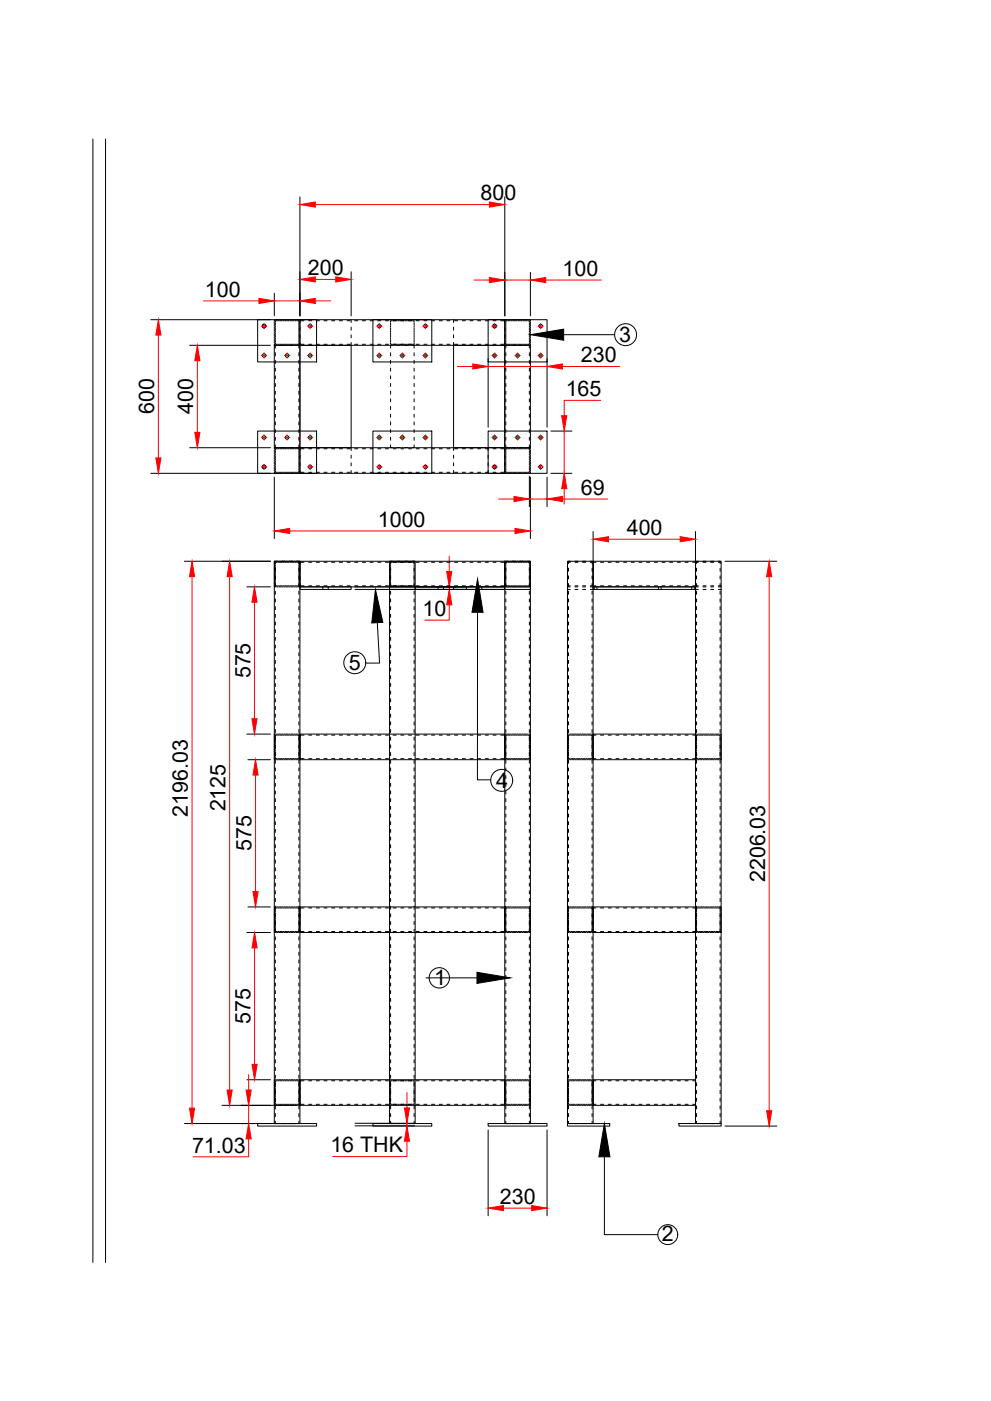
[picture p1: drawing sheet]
<svg xmlns="http://www.w3.org/2000/svg" width="420mm" height="594mm" viewBox="0 0 420 594" stroke-linecap="round" stroke-linejoin="round" font-family="sans-serif">
<defs><g id="words">
<g font-size="9.1">
<text x="203.7" y="85">800</text>
<text x="130.5" y="116.7">200</text>
<text x="238.5" y="117">100</text>
<text x="86.9" y="125.9">100</text>
<text x="262.6" y="145">3</text>
<text x="246.3" y="153.7">230</text>
<text x="239.9" y="168">165</text>
<text x="65.4" y="175.7" transform="rotate(-90 65.4 175.7)">600</text>
<text x="81.9" y="175.6" transform="rotate(-90 81.9 175.6)">400</text>
<text x="246.3" y="209.9">69</text>
<text x="160.2" y="223.4">1000</text>
<text x="265.7" y="226.9">400</text>
<text x="179.2" y="261.2">10</text>
<text x="106.2" y="287.7" transform="rotate(-90 106.2 287.7)">575</text>
<text x="147.9" y="284.2">5</text>
<text x="210.3" y="334.2">4</text>
<text x="79.7" y="346.5" transform="rotate(-90 79.7 346.5)">2196.03</text>
<text x="95.6" y="344.1" transform="rotate(-90 95.6 344.1)">2125</text>
<text x="106.6" y="361" transform="rotate(-90 106.6 361)">575</text>
<text x="324.4" y="374.1" transform="rotate(-90 324.4 374.1)">2206.03</text>
<text x="184.1" y="417.8">1</text>
<text x="106.2" y="434.2" transform="rotate(-90 106.2 434.2)">575</text>
<text x="81.4" y="488.8">71.03</text>
<text x="140.1" y="488.7">16 THK</text>
<text x="211.9" y="510.5">230</text>
<text x="280.6" y="526.4">2</text>
</g>
</g></defs>
<!-- layer: 0 -->
<g fill="none" stroke="#000" stroke-width=".42">
<path d="M39.4 58.9v476.4M44.7 58.9v476.4M127.2 83.5v50.4M214 83.5v50.4M148.9 115.2v18.7M224.9 115.5v18.4M63.9 135.6h50.8M109.2 135.6h25v17.9h-25zM116.3 124.3v9.6M116.3 136.5v.7M116.3 137.5v.7M116.3 138.6v.7"/>
<path d="M116.3 139.6v.7M116.7 137v.7M116.7 138.1v.7M116.7 139.1v.7M116.9 135.6h-.6v.6M117.3 135.6h.6M117.4 136h-.7v.7M117.8 136h.7M118.3 135.6h.7M118.8 136h.7M119.3 135.6h.7M119.8 136h.7"/>
<path d="M120.4 135.6h.6M120.9 136h.7M121.4 135.6h.7M121.9 136h.7M122.4 135.6h.7M122.9 136h.7M123.5 135.6h.6M124 136h.7M124.5 135.6h.7M125 136h.7M125.5 135.6h.7M126 136h.7v.7"/>
<path d="M126.6 135.6h.6v.6M126.7 137v.7M126.7 138.1v.7M126.7 139.1v.7M127.2 135.6h86.8v10.8h-86.8zM127.2 136.5v.7M127.2 137.5v.7M127.2 138.6v1.7M128.9 136h-1.7v.8M130.9 136h1.3M134.1 136h1.3M137.4 136h1.3"/>
<path d="M140.6 136h1.3M143.9 136h1.3M147.1 136h1.3M148.9 135.6v1.2M148.9 138.7v1.3M150.4 136h1.3M153.6 136h1.4M156.9 136h1.3M158.1 135.6h25v17.9h-25zM160.2 136h1.3M163.4 136h1.3M165.6 137v.7"/>
<path d="M165.6 138.1v.7M165.6 139.1v.7M166.3 136h-.7v.7M166.6 136h1.7M168.7 136h.7M169.7 136h1.8M171.8 136h.7M172.8 136h1.8M174.9 136h.7v.7M175.6 137v.7M175.6 138.1v.7M175.6 139.1v.7"/>
<path d="M176.4 136h1.4M179.7 136h1.3M183 136h1.3M186.2 136h1.3M189.5 136h1.3M192.3 135.6v1.2M192.3 138.7v1.3M192.7 136h1.3M196 136h1.3M199.3 136h1.3M202.5 136h1.3M205.8 136h1.3"/>
<path d="M207 135.6h24.9v17.9h-24.9zM209 136h1.3M209.1 137.8l-.2 .6M209.1 138.7l.5 .3M209.9 137.6h-.6M210.2 137.7l.2 .6M210.4 138.6l-.5 .4M212.3 136h1.7v.8M214 136.5v.7M214 137.5v.7M214 138.6v1.7M214.5 137v.7"/>
<path d="M214.5 138.1v.7M214.5 139.1v.7M214.6 135.6h-.6v.6M215 135.6h.7M215.1 136h-.6v.7M215.5 136h.7M216 135.6h.7M216.5 136h.7M217 135.6h.7M217.6 136h.6M218.1 135.6h.7M218.6 136h.7"/>
<path d="M219.1 135.6h.7M219.6 136h.7M220.1 135.6h.7M220.7 136h.6M221.2 135.6h.7M221.7 136h.7M222.2 135.6h.7M222.7 136h.7M223.2 135.6h.7M223.8 136h.6v.7M224.3 135.6h.6v.6M224.4 137v.7"/>
<path d="M224.4 138.1v.7M224.4 139.1v.7M224.9 136.5v.7M224.9 137.5v.7M224.9 138.6v.7M224.9 139.6v.7M80.4 146.4h34.3M116.3 145.8v.6h.6M116.3 146.4h10.9v43.5h-10.9zM116.3 140.6v.7M116.3 141.7v.7M116.3 142.7v.7"/>
<path d="M116.3 143.7v.7M116.3 144.8v.7M116.7 145.3v.7h.7M116.7 140.1v.7M116.7 141.2v.7M116.7 142.2v.7M116.7 143.2v.7M116.7 144.3v.7M116.7 149.6v1.3M116.7 152.8v1.3M116.7 156.1v1.3M116.7 159.3v1.3"/>
<path d="M117.3 146.4h.6M117.5 146.4h-.8v1.2M117.8 146h.7M118.3 146.4h.7M118.8 146h.7M119.3 146.4h1.7M119.8 146h.7M120.9 146h.7M121.4 146.4h.7M121.9 146h.7M122.4 146.4h1.7M122.9 146h.7"/>
<path d="M124 146h.7M124.5 146.4h.7M125 146h.7M125.5 146.4h1.7M126.7 140.1v.7M126.7 141.2v.7M126.7 142.2v.7M126.7 143.2v.7M126.7 144.3v.7M126.7 145.3v.7h-.7M126.7 146.4v1.2M126.7 149.6v1.3"/>
<path d="M126.7 152.8v1.3M126.7 156.1v1.3M126.7 159.3v1.3M127.2 146.4h21.7v43.5h-21.7zM127.2 145.2v.8h1.7M127.2 140.6v.7M127.2 141.7v1.7M127.2 143.7v.7M127.2 144.8v.7M127.2 145.8v.6M130.9 146h1.3M134.1 146h1.3"/>
<path d="M137.4 146h1.3M140.6 146h1.3M143.9 146h1.3M147.1 146h1.3M148.9 142v1.3M148.9 145.2v1.2M150.4 146h1.3M153.6 146h1.4M156.9 146h1.3M160.2 146h1.3M163.4 146h1.3M165.6 145.3v.7h.7"/>
<path d="M165.6 140.1v.7M165.6 141.2v.7M165.6 142.2v.7M165.6 143.2v.7M165.6 144.3v.7M165.6 149.6v1.3M165.6 152.8v1.3M165.6 156.1v1.3M165.6 159.3v1.3M166.3 146.4h-.7v1.2M166.6 146h1.7M168.3 146.4h1.3"/>
<path d="M168.7 146h.7M169.7 146h1.8M171.6 146.4h1.3M171.8 146h.7M172.8 146h1.8M174.8 146.4h.8v1.2M175.6 145.3v.7h-.7M175.6 140.1v.7M175.6 141.2v.7M175.6 142.2v.7M175.6 143.2v.7M175.6 144.3v.7"/>
<path d="M175.6 149.6v1.3M175.6 152.8v1.3M175.6 156.1v1.3M175.6 159.3v1.3M176.4 146h1.4M179.7 146h1.3M183 146h1.3M186.2 146h1.3M189.5 146h1.3M192.3 146.4h21.7v43.5h-21.7zM192.3 142v1.3M192.3 145.2v1.2"/>
<path d="M192.7 146h1.3M196 146h1.3M199.3 146h1.3M202.5 146h1.3M205.8 146h1.3M207 152.1v29.1M209 146h1.3M214 145.8v.6h.6M214 146.4h10.9v43.5h-10.9zM214 144.8v1.2h-1.7M214 140.6v.7M214 141.7v1.7"/>
<path d="M214 143.7v.7M214.5 145.3v.7h.6M214.5 140.1v.7M214.5 141.2v.7M214.5 142.2v.7M214.5 143.2v.7M214.5 144.3v.7M214.5 149.6v1.3M214.5 152.8v1.3M214.5 156.1v1.3M214.5 159.3v1.3M215 146.4h.7"/>
<path d="M215.2 146.4h-.7v1.2M215.5 146h.7M216 146.4h.7M216.5 146h.7M217 146.4h1.8M217.6 146h.6M218.6 146h.7M219.1 146.4h.7M219.6 146h.7M220.1 146.4h1.8M220.7 146h.6M221.7 146h.7"/>
<path d="M222.2 146.4h.7M222.7 146h.7M224.4 140.1v.7M224.4 141.2v.7M224.4 142.2v.7M224.4 143.2v.7M224.4 144.3v.7M224.4 145.3v.7h-.6M224.4 146.4v1.2M224.4 149.6v1.3M224.4 152.8v1.3M224.4 156.1v1.3"/>
<path d="M224.4 159.3v1.3M224.9 145.8v.6h-1.7M224.9 140.6v.7M224.9 141.7v.7M224.9 142.7v.7M224.9 143.7v.7M224.9 144.8v.7M231.9 152.1v29.1M239 141.9h21.6M116.7 162.6v1.3M116.7 165.9v1.3M116.7 169.1v1.3"/>
<path d="M116.7 172.4v1.3M116.7 175.6v1.3M116.7 178.9v1.3M126.7 162.6v1.3M126.7 165.9v1.3M126.7 169.1v1.3M126.7 172.4v1.3M126.7 175.6v1.3M126.7 178.9v1.3M165.6 162.6v1.3M165.6 165.9v1.3M165.6 169.1v1.3"/>
<path d="M165.6 172.4v1.3M165.6 175.6v1.3M165.6 178.9v1.3M175.6 162.6v1.3M175.6 165.9v1.3M175.6 169.1v1.3M175.6 172.4v1.3M175.6 175.6v1.3M175.6 178.9v1.3M214.5 162.6v1.3M214.5 165.9v1.3M214.5 169.1v1.3"/>
<path d="M214.5 172.4v1.3M214.5 175.6v1.3M214.5 178.9v1.3M224.4 162.6v1.3M224.4 165.9v1.3M224.4 169.1v1.3M224.4 172.4v1.3M224.4 175.6v1.3M224.4 178.9v1.3M80.4 189.9h34.3M109.2 182.8h25v17.9h-25zM116.3 190.8v.7"/>
<path d="M116.3 191.8v.7M116.3 192.9v.7M116.3 193.9v.7M116.3 194.9v.7M116.3 196v.7M116.3 197v.7M116.3 198v.7M116.3 199.1v.7M116.7 199.6v.7h.7M116.7 188.7v1.2h.8M116.7 182.1v1.3M116.7 185.4v1.3"/>
<path d="M116.7 191.3v.7M116.7 192.3v.7M116.7 193.4v.7M116.7 194.4v.7M116.7 195.4v.7M116.7 196.5v.7M116.7 197.5v.7M116.7 198.6v.6M116.9 189.9h-.6v.6M117.3 189.9h.6M117.4 190.3h-.7v.7M117.8 190.3h.7"/>
<path d="M118.3 189.9h.7M118.8 190.3h.7M119.3 189.9h1.7M119.8 190.3h.7M120.9 190.3h.7M121.4 189.9h.7M121.9 190.3h.7M122.4 189.9h1.7M122.9 190.3h.7M124 190.3h.7M124.5 189.9h.7M125 190.3h.7"/>
<path d="M125.5 189.9h.7M126 190.3h.7v.7M126.6 189.9h.6v.6M126.7 199.6v.7h-.7M126.7 188.7v1.2h-.7M126.7 182.1v1.3M126.7 185.4v1.3M126.7 191.3v.7M126.7 192.3v.7M126.7 193.4v.7M126.7 194.4v.7M126.7 195.4v.7"/>
<path d="M126.7 196.5v.7M126.7 197.5v.7M126.7 198.6v.6M127.2 189.9h86.8v10.8h-86.8zM127.2 199.5v.8h1.7M127.2 190.8v.7M127.2 191.8v.7M127.2 192.9v1.7M127.2 194.9v.7M127.2 196v1.7M127.2 198v.7M127.2 199.1v.7"/>
<path d="M128.9 190.3h-1.7v.7M130.9 190.3h1.3M134.1 190.3h1.3M137.4 190.3h1.3M140.6 190.3h1.3M143.9 190.3h1.3M147.1 190.3h1.3M148.9 189.9v1.1M148.9 193v1.3M148.9 196.3v1.3M148.9 199.5v1.2M150.4 190.3h1.3"/>
<path d="M153.6 190.3h1.4M156.9 190.3h1.3M158.1 182.8h25v17.9h-25zM160.2 190.3h1.3M163.4 190.3h1.3M165.6 188.7v1.2h.7M165.6 182.1v1.3M165.6 185.4v1.3M166.7 190.3h1.3M168.3 189.9h1.3M169.9 190.3h1.3M171.6 189.9h1.3"/>
<path d="M173.2 190.3h1.3M175.6 188.7v1.2h-.8M175.6 182.1v1.3M175.6 185.4v1.3M176.4 190.3h1.4M179.7 190.3h1.3M183 190.3h1.3M186.2 190.3h1.3M189.5 190.3h1.3M192.3 189.9v1.1M192.3 193v1.3M192.3 196.3v1.3"/>
<path d="M192.3 199.5v1.2M192.7 190.3h1.3M196 190.3h1.3M199.3 190.3h1.3M202.5 190.3h1.3M205.8 190.3h1.3M207 182.8h24.9v17.9h-24.9zM207 189.9v1.1M207 193v1.3M207 196.3v1.3M207 199.5v1.2M209 190.3h1.3"/>
<path d="M209.1 197.6l-.2 .6M209.1 198.4l.5 .4M209.9 197.3h-.6M210.2 197.4l.2 .6M210.4 198.3l-.5 .4M212.3 190.3h1.7v.7M214 199.1v1.2h-1.7M214 190.8v.7M214 191.8v.7M214 192.9v1.7M214 194.9v.7M214 196v1.7"/>
<path d="M214 198v.7M214.5 199.6v.7h.6M214.5 188.7v1.2h.7M214.5 182.1v1.3M214.5 185.4v1.3M214.5 191.3v.7M214.5 192.3v.7M214.5 193.4v.7M214.5 194.4v.7M214.5 195.4v.7M214.5 196.5v.7M214.5 197.5v.7"/>
<path d="M214.5 198.6v.6M214.6 189.9h-.6v.6M215 189.9h.7M215.1 190.3h-.6v.7M215.5 190.3h.7M216 189.9h.7M216.5 190.3h.7M217 189.9h1.8M217.6 190.3h.6M218.6 190.3h.7M219.1 189.9h.7M219.6 190.3h.7"/>
<path d="M220.1 189.9h1.8M220.7 190.3h.6M221.7 190.3h.7M222.2 189.9h.7M222.7 190.3h.7M223.2 189.9h.7M223.8 190.3h.6v.7M224.3 189.9h.6v.6M224.4 199.6v.7h-.6M224.4 188.7v1.2h-.7M224.4 182.1v1.3M224.4 185.4v1.3"/>
<path d="M224.4 191.3v.7M224.4 192.3v.7M224.4 193.4v.7M224.4 194.4v.7M224.4 195.4v.7M224.4 196.5v.7M224.4 197.5v.7M224.4 198.6v.6M224.9 190.8v.7M224.9 191.8v.7M224.9 192.9v.7M224.9 193.9v.7"/>
<path d="M224.9 194.9v.7M224.9 196v.7M224.9 197v.7M224.9 198v.7M224.9 199.1v.7M233.6 182.8h8.9M63.9 200.7h50.8M116.3 200.1v.6h.6M116.3 202.3v26.1M117.3 200.7h.6M117.8 200.3h.7M118.3 200.7h.7"/>
<path d="M118.8 200.3h.7M119.3 200.7h.7M119.8 200.3h.7M120.4 200.7h.6M120.9 200.3h.7M121.4 200.7h.7M121.9 200.3h.7M122.4 200.7h.7M122.9 200.3h.7M123.5 200.7h.6M124 200.3h.7M124.5 200.7h.7"/>
<path d="M125 200.3h.7M125.5 200.7h.7M127.2 200.1v.6h-.6M130.9 200.3h1.3M134.1 200.3h1.3M137.4 200.3h1.3M140.6 200.3h1.3M143.9 200.3h1.3M147.1 200.3h1.3M150.4 200.3h1.3M153.6 200.3h1.4M156.9 200.3h1.3"/>
<path d="M160.2 200.3h1.3M163.4 200.3h1.3M166.7 200.3h1.3M169.9 200.3h1.3M173.2 200.3h1.3M176.4 200.3h1.4M179.7 200.3h1.3M183 200.3h1.3M186.2 200.3h1.3M189.5 200.3h1.3M192.7 200.3h1.3M196 200.3h1.3"/>
<path d="M199.3 200.3h1.3M202.5 200.3h1.3M205.8 200.3h1.3M209 200.3h1.3M214 200.1v.6h.6M215 200.7h.7M215.5 200.3h.7M216 200.7h.7M216.5 200.3h.7M217 200.7h.7M217.6 200.3h.6M218.1 200.7h.7"/>
<path d="M218.6 200.3h.7M219.1 200.7h.7M219.6 200.3h.7M220.1 200.7h.7M220.7 200.3h.6M221.2 200.7h.7M221.7 200.3h.7M222.2 200.7h.7M222.7 200.3h.7M223.2 200.7h.7M224.4 201.9v13M224.9 200.1v.6h-.6"/>
<path d="M224.9 202.3v26.1M231.9 202.3v12.6M233.6 200.7h8.9M78.2 238h36.5M116.3 238h10.9v238.4h-10.9zM116.3 238.9v.7M116.3 240v.7M116.7 239.5v.7M116.9 238h-.6v.6M117.3 238h.6M117.4 238.4h-.7v.7M117.5 238h-.8v1"/>
<path d="M117.8 238.4h.7M118.3 238h.7M118.8 238.4h.7M119.3 238h1.7M119.8 238.4h.7M120.9 238.4h.7M121.4 238h.7M121.9 238.4h.7M122.4 238h1.7M122.9 238.4h.7M124 238.4h.7M124.5 238h.7"/>
<path d="M125 238.4h.7M125.5 238h1.2v1M126 238.4h.7v.7M126.6 238h.6v.6M126.7 239.5v.7M127.2 238h86.8v10.9h-86.8zM127.2 238.9v.7M127.2 240v.7M128.9 238.4h-1.7v.8M130.9 238.4h1.3M134.1 238.4h1.3M137.4 238.4h1.3"/>
<path d="M140.6 238.4h1.3M143.9 238.4h1.3M147.1 238.4h1.3M150.4 238.4h1.3M153.6 238.4h1.4M156.9 238.4h1.3M160.2 238.4h1.3M163.4 238.4h1.3M165.2 238h10.8v238.4h-10.8zM165.6 239.5v.7M166.3 238.4h-.7v.7M166.3 238h-.7v1"/>
<path d="M166.6 238.4h1.7M168.3 238h1.3M168.7 238.4h.7M169.7 238.4h1.8M171.6 238h1.3M171.8 238.4h.7M172.8 238.4h1.8M174.8 238h.8v1M174.9 238.4h.7v.7M175.6 239.5v.7M176.4 238.4h1.4M179.7 238.4h1.3"/>
<path d="M183 238.4h1.3M186.2 238.4h1.3M189.5 238.4h1.3M192.7 238.4h1.3M196 238.4h1.3M199.3 238.4h1.3M202.5 238.4h1.3M205.8 238.4h1.3M209 238.4h1.3M212.3 238.4h1.7v.8M214 238h10.9v238.4h-10.9zM214 238.9v.7"/>
<path d="M214 240v.7M214.5 239.5v.7M214.6 238h-.6v.6M215 238h.7M215.1 238.4h-.6v.7M215.2 238h-.7v1M215.5 238.4h.7M216 238h.7M216.5 238.4h.7M217 238h1.8M217.6 238.4h.6M218.6 238.4h.7"/>
<path d="M219.1 238h.7M219.6 238.4h.7M220.1 238h1.8M220.7 238.4h.6M221.7 238.4h.7M222.2 238h.7M222.7 238.4h.7M223.2 238h1.2v1M223.8 238.4h.6v.7M224.3 238h.6v.6M224.4 239.5v.7M224.9 238.9v.7"/>
<path d="M224.9 240v.7M240.6 238h10.9v238.4h-10.9zM240.6 238.4h1.2M241.8 238h-.8v1M243.8 238h1.3M243.8 238.4h1.3M247 238h1.3M247 238.4h1.3M250.3 238h.7v1M250.3 238.4h1.2M251.5 238h43.4v10.9h-43.4zM251.5 225.4v21.8"/>
<path d="M252.7 238.4h-1.2v.8M254.6 238.4h1.3M257.9 238.4h1.3M261.1 238.4h1.3M264.4 238.4h1.3M267.6 238.4h1.3M270.9 238.4h1.3M274.2 238.4h1.3M277.4 238.4h1.3M280.7 238.4h1.3M283.9 238.4h1.3M287.2 238.4h1.3"/>
<path d="M290.4 238.4h1.3M293.7 238.4h1.2v.8M294.9 238h10.8v238.4h-10.8zM294.9 225.4v21.8M294.9 238.4h1.2M296.1 238h-.8v1M298 238h1.3M298 238.4h1.3M301.3 238h1.3M301.3 238.4h1.3M304.5 238h.8v1M304.5 238.4h1.2"/>
<path d="M307.4 238h22M104.6 248.9h10.1M116.3 248.2v.7h.6M116.3 241v.7M116.3 242v.7M116.3 243.1v.7M116.3 244.1v.7M116.3 245.1v.7M116.3 246.2v.7M116.3 247.2v.7M116.7 247.7v.7h.7M116.7 240.5v1.7"/>
<path d="M116.7 242.6v.7M116.7 243.6v1.9M116.7 245.7v.7M116.7 246.7v2M116.7 250.7v1.3M116.7 254v1.3M116.7 257.2v1.3M117.3 248.9h.6M117.8 248.4h.7M118.3 248.9h.7M118.8 248.4h.7M119.3 248.9h.7"/>
<path d="M119.8 248.4h.7M120.4 248.9h.6M120.9 248.4h.7M121.4 248.9h.7M121.9 248.4h.7M122.4 248.9h.7M122.9 248.4h.7M123.5 248.9h.6M124 248.4h.7M124.5 248.9h.7M125 248.4h.7M125.5 248.9h.7"/>
<path d="M126 248.4h.7M126.6 248.9h.6M126.7 240.5v1.7M126.7 242.6v.7M126.7 243.6v1.9M126.7 245.7v.7M126.7 246.7v2M126.7 250.7v1.3M126.7 254v1.3M126.7 257.2v1.3M127.2 247.7v.7h1.7M127.2 248.9h21.7v1h-21.7z"/>
<path d="M127.2 241v1.7M127.2 243.1v.7M127.2 244.1v1.7M127.2 246.2v.7M127.2 247.2v.7M127.2 248.2v.7M130.9 248.4h1.3M134.1 248.4h1.3M136.9 248.9v1M137.4 248.4h1.3M139.2 248.9v1M140.6 248.4h1.3"/>
<path d="M143.9 248.4h1.3M147.1 248.4h1.3M150.4 248.4h1.3M150.5 248.9h43.2M150.5 249.9h43.2M153.6 248.4h1.4M156.9 248.4h1.3M160.2 248.4h1.3M163.4 248.4h1.3M165.2 248.9h59.7v1h-59.7zM165.6 247.7v.7h.7M165.6 240.5v1.7"/>
<path d="M165.6 242.6v.7M165.6 243.6v1.9M165.6 245.7v.7M165.6 246.7v2M165.6 250.7v1.3M165.6 254v1.3M165.6 257.2v1.3M166.6 248.4h1.7M168.7 248.4h.7M169.7 248.4h1.8M171.8 248.4h.7M172.8 248.4h1.8"/>
<path d="M174.9 248.4h.7M175.6 240.5v1.7M175.6 242.6v.7M175.6 243.6v1.9M175.6 245.7v.7M175.6 246.7v2M175.6 250.7v1.3M175.6 254v1.3M175.6 257.2v1.3M176 248.9h21.7v1h-21.7zM176.4 248.4h1.4M179.7 248.4h1.3"/>
<path d="M183 248.4h1.3M185.7 248.9v1M186.2 248.4h1.3M188 248.9v1M189.5 248.4h1.3M192.3 248.9h21.7v1h-21.7zM192.7 248.4h1.3M196 248.4h1.3M199.3 248.4h1.3M202 248.9v1M202.5 259.6l-.1 71.1h5.7M202.5 248.4h1.3"/>
<path d="M204.3 248.9v1M205.8 248.4h1.3M209 248.4h1.3M214 248.2v.7h.6M214 241v1.7M214 243.1v.7M214 244.1v1.7M214 246.2v.7M214 247.2v1.2h-1.7M214.5 247.7v.7h.6M214.5 240.5v1.7M214.5 242.6v.7"/>
<path d="M214.5 243.6v1.9M214.5 245.7v.7M214.5 246.7v2M214.5 250.7v1.3M214.5 254v1.3M214.5 257.2v1.3M215 248.9h.7M215.5 248.4h.7M216 248.9h.7M216.5 248.4h.7M217 248.9h.7M217.6 248.4h.6"/>
<path d="M218.1 248.9h.7M218.6 248.4h.7M219.1 248.9h.7M219.6 248.4h.7M220.1 248.9h.7M220.7 248.4h.6M221.2 248.9h.7M221.7 248.4h.7M222.2 248.9h.7M222.7 248.4h.7M223.2 248.9h.7M223.8 248.4h.6"/>
<path d="M224.3 248.9h.6M224.4 240.5v1.7M224.4 242.6v.7M224.4 243.6v1.9M224.4 245.7v.7M224.4 246.7v2M224.4 250.7v1.3M224.4 254v1.3M224.4 257.2v1.3M224.9 241v.7M224.9 242v.7M224.9 243.1v.7"/>
<path d="M224.9 244.1v.7M224.9 245.1v.7M224.9 246.2v.7M224.9 247.2v.7M224.9 248.2v.7M240.6 248.9h1.2M240.6 249.9h1.2M240.6 248.4h1.2M241 240.9v1.3M241 244.2v1.3M241 247.4v1.3M241 250.7v1.3"/>
<path d="M241 254v1.3M241 257.2v1.3M243.8 248.9h1.3M243.8 249.9h1.3M243.8 248.4h1.3M247 248.9h1.3M247 249.9h1.3M247 248.4h1.3M250.3 248.9h1.2M250.3 249.9h1.2M250.3 248.4h1.2M251 240.9v1.3"/>
<path d="M251 244.2v1.3M251 247.4v1.3M251 250.7v1.3M251 254v1.3M251 257.2v1.3M251.5 248.9h43.4v1h-43.4zM251.5 247.7v.7h1.2M251.9 248.9v1M253.1 248.9v1M254.6 248.4h1.3M257.9 248.4h1.3M261.1 248.4h1.3"/>
<path d="M264.4 248.4h1.3M267.6 248.4h1.3M270.9 248.4h1.3M274.2 248.4h1.3M277.4 248.4h1.3M279.1 248.9v1M280.3 248.9v1M280.7 248.4h1.3M283.9 248.4h1.3M287.2 248.4h1.3M290.4 248.4h1.3M293.3 248.9v1"/>
<path d="M293.7 248.4h2.4M294.4 248.9v1M294.9 248.9h1.2M294.9 249.9h1.2M294.9 247.7v.7M295.3 240.9v1.3M295.3 244.2v1.3M295.3 247.4v1.3M295.3 250.7v1.3M295.3 254v1.3M295.3 257.2v1.3M298 248.9h1.3"/>
<path d="M298 249.9h1.3M298 248.4h1.3M301.3 248.9h1.3M301.3 249.9h1.3M301.3 248.4h1.3M304.5 248.9h1.2M304.5 249.9h1.2M304.5 248.4h1.2M305.3 240.9v1.3M305.3 244.2v1.3M305.3 247.4v1.3M305.3 250.7v1.3"/>
<path d="M305.3 254v1.3M305.3 257.2v1.3M116.7 260.5v1.3M116.7 263.7v1.3M116.7 267v1.3M116.7 270.2v1.4M116.7 273.5v1.3M116.7 276.8v1.3M126.7 260.5v1.3M126.7 263.7v1.3M126.7 267v1.3M126.7 270.2v1.4"/>
<path d="M126.7 273.5v1.3M126.7 276.8v1.3M160 264l.9 17.2h-5.6M165.6 260.5v1.3M165.6 263.7v1.3M165.6 267v1.3M165.6 270.2v1.4M165.6 273.5v1.3M165.6 276.8v1.3M175.6 260.5v1.3M175.6 263.7v1.3M175.6 267v1.3"/>
<path d="M175.6 270.2v1.4M175.6 273.5v1.3M175.6 276.8v1.3M214.5 260.5v1.3M214.5 263.7v1.3M214.5 267v1.3M214.5 270.2v1.4M214.5 273.5v1.3M214.5 276.8v1.3M224.4 260.5v1.3M224.4 263.7v1.3M224.4 267v1.3"/>
<path d="M224.4 270.2v1.4M224.4 273.5v1.3M224.4 276.8v1.3M241 260.5v1.3M241 263.7v1.3M241 267v1.3M241 270.2v1.4M241 273.5v1.3M241 276.8v1.3M251 260.5v1.3M251 263.7v1.3M251 267v1.3"/>
<path d="M251 270.2v1.4M251 273.5v1.3M251 276.8v1.3M295.3 260.5v1.3M295.3 263.7v1.3M295.3 267v1.3M295.3 270.2v1.4M295.3 273.5v1.3M295.3 276.8v1.3M305.3 260.5v1.3M305.3 263.7v1.3M305.3 267v1.3"/>
<path d="M305.3 270.2v1.4M305.3 273.5v1.3M305.3 276.8v1.3M116.7 280v1.3M116.7 283.3v1.3M116.7 286.5v1.3M116.7 289.8v1.3M116.7 293v1.4M116.7 296.3v1.3M116.7 299.6v1.3M126.7 280v1.3M126.7 283.3v1.3"/>
<path d="M126.7 286.5v1.3M126.7 289.8v1.3M126.7 293v1.4M126.7 296.3v1.3M126.7 299.6v1.3M165.6 280v1.3M165.6 283.3v1.3M165.6 286.5v1.3M165.6 289.8v1.3M165.6 293v1.4M165.6 296.3v1.3M165.6 299.6v1.3"/>
<path d="M175.6 280v1.3M175.6 283.3v1.3M175.6 286.5v1.3M175.6 289.8v1.3M175.6 293v1.4M175.6 296.3v1.3M175.6 299.6v1.3M214.5 280v1.3M214.5 283.3v1.3M214.5 286.5v1.3M214.5 289.8v1.3M214.5 293v1.4"/>
<path d="M214.5 296.3v1.3M214.5 299.6v1.3M224.4 280v1.3M224.4 283.3v1.3M224.4 286.5v1.3M224.4 289.8v1.3M224.4 293v1.4M224.4 296.3v1.3M224.4 299.6v1.3M241 280v1.3M241 283.3v1.3M241 286.5v1.3"/>
<path d="M241 289.8v1.3M241 293v1.4M241 296.3v1.3M241 299.6v1.3M251 280v1.3M251 283.3v1.3M251 286.5v1.3M251 289.8v1.3M251 293v1.4M251 296.3v1.3M251 299.6v1.3M295.3 280v1.3"/>
<path d="M295.3 283.3v1.3M295.3 286.5v1.3M295.3 289.8v1.3M295.3 293v1.4M295.3 296.3v1.3M295.3 299.6v1.3M305.3 280v1.3M305.3 283.3v1.3M305.3 286.5v1.3M305.3 289.8v1.3M305.3 293v1.4M305.3 296.3v1.3"/>
<path d="M305.3 299.6v1.3M104.6 311.3h10.1M116.3 312.2v.7M116.3 313.3v.7M116.3 314.3v.7M116.3 315.3v.7M116.3 316.4v.7M116.3 317.4v.7M116.3 318.4v.7M116.3 319.5v.7M116.7 302.8v1.3M116.7 306.1v1.3"/>
<path d="M116.7 309.3v1.3M116.7 312.6v1.9M116.7 314.8v.7M116.7 315.8v1.8M116.7 317.9v.7M116.7 319v1.7M116.9 311.3h-.6v.6M117.3 311.3h.6M117.4 311.7h-.7v.7M117.8 311.7h.7M118.3 311.3h.7M118.8 311.7h.7"/>
<path d="M119.3 311.3h.7M119.8 311.7h.7M120.4 311.3h.6M120.9 311.7h.7M121.4 311.3h.7M121.9 311.7h.7M122.4 311.3h.7M122.9 311.7h.7M123.5 311.3h.6M124 311.7h.7M124.5 311.3h.7M125 311.7h.7"/>
<path d="M125.5 311.3h.7M126 311.7h.7v.7M126.6 311.3h.6v.6M126.7 302.8v1.3M126.7 306.1v1.3M126.7 309.3v1.3M126.7 312.6v1.9M126.7 314.8v.7M126.7 315.8v1.8M126.7 317.9v.7M126.7 319v1.7M127.2 311.3h86.8v10.8h-86.8z"/>
<path d="M127.2 312.2v.7M127.2 313.3v.7M127.2 314.3v1.7M127.2 316.4v.7M127.2 317.4v1.7M127.2 319.5v.7M128.9 311.7h-1.7v.8M130.9 311.7h1.3M134.1 311.7h1.3M137.4 311.7h1.3M140.6 311.7h1.3M143.9 311.7h1.3"/>
<path d="M147.1 311.7h1.3M150.4 311.7h1.3M153.6 311.7h1.4M156.9 311.7h1.3M160.2 311.7h1.3M163.4 311.7h1.3M165.6 302.8v1.3M165.6 306.1v1.3M165.6 309.3v1.3M165.6 312.6v1.3M165.6 315.8v1.3M165.6 319.1v1.3"/>
<path d="M166.7 311.7h1.3M169.9 311.7h1.3M173.2 311.7h1.3M175.6 302.8v1.3M175.6 306.1v1.3M175.6 309.3v1.3M175.6 312.6v1.3M175.6 315.8v1.3M175.6 319.1v1.3M176.4 311.7h1.4M179.7 311.7h1.3M183 311.7h1.3"/>
<path d="M186.2 311.7h1.3M189.5 311.7h1.3M192.7 311.7h1.3M196 311.7h1.3M199.3 311.7h1.3M202.5 311.7h1.3M205.8 311.7h1.3M209 311.7h1.3M212.3 311.7h1.7v.8M214 312.2v.7M214 313.3v.7M214 314.3v1.7"/>
<path d="M214 316.4v.7M214 317.4v1.7M214 319.5v.7M214.5 302.8v1.3M214.5 306.1v1.3M214.5 309.3v1.3M214.5 312.6v1.9M214.5 314.8v.7M214.5 315.8v1.8M214.5 317.9v.7M214.5 319v1.7M214.6 311.3h-.6v.6"/>
<path d="M215 311.3h.7M215.1 311.7h-.6v.7M215.5 311.7h.7M216 311.3h.7M216.5 311.7h.7M217 311.3h.7M217.6 311.7h.6M218.1 311.3h.7M218.6 311.7h.7M219.1 311.3h.7M219.6 311.7h.7M220.1 311.3h.7"/>
<path d="M220.7 311.7h.6M221.2 311.3h.7M221.7 311.7h.7M222.2 311.3h.7M222.7 311.7h.7M223.2 311.3h.7M223.8 311.7h.6v.7M224.3 311.3h.6v.6M224.4 302.8v1.3M224.4 306.1v1.3M224.4 309.3v1.3M224.4 312.6v1.9"/>
<path d="M224.4 314.8v.7M224.4 315.8v1.8M224.4 317.9v.7M224.4 319v1.7M224.9 312.2v.7M224.9 313.3v.7M224.9 314.3v.7M224.9 315.3v.7M224.9 316.4v.7M224.9 317.4v.7M224.9 318.4v.7M224.9 319.5v.7"/>
<path d="M240.6 312.2v.7M240.6 313.3v.7M240.6 314.3v.7M240.6 315.3v.7M240.6 316.4v.7M240.6 317.4v.7M240.6 318.4v.7M240.6 319.5v.7M241 302.8v1.3M241 306.1v1.3M241 309.3v1.3M241 312.6v1.9"/>
<path d="M241 314.8v.7M241 315.8v1.8M241 317.9v.7M241 319v1.7M241.2 311.3h-.6v.6M241.6 311.3h.6M241.7 311.7h-.7v.7M242.1 311.7h.7M242.6 311.3h.7M243.1 311.7h.7M243.6 311.3h.7M244.1 311.7h.7"/>
<path d="M244.7 311.3h.6M245.2 311.7h.7M245.7 311.3h.7M246.2 311.7h.7M246.7 311.3h.7M247.2 311.7h.7M247.8 311.3h.6M248.3 311.7h.7M248.8 311.3h.7M249.3 311.7h.7M249.8 311.3h.7M250.3 311.7h.7v.7"/>
<path d="M250.9 311.3h.6v.6M251 302.8v1.3M251 306.1v1.3M251 309.3v1.3M251 312.6v1.9M251 314.8v.7M251 315.8v1.8M251 317.9v.7M251 319v1.7M251.5 311.3h43.4v10.8h-43.4zM251.5 312.2v.7M251.5 313.3v.7"/>
<path d="M251.5 314.3v1.7M251.5 316.4v.7M251.5 317.4v1.7M251.5 319.5v.7M252.7 311.7h-1.2v.8M254.6 311.7h1.3M257.9 311.7h1.3M261.1 311.7h1.3M264.4 311.7h1.3M267.6 311.7h1.3M270.9 311.7h1.3M274.2 311.7h1.3"/>
<path d="M277.4 311.7h1.3M280.7 311.7h1.3M283.9 311.7h1.3M287.2 311.7h1.3M290.4 311.7h1.3M293.7 311.7h1.2v.8M294.9 312.2v.7M294.9 313.3v.7M294.9 314.3v1.7M294.9 316.4v.7M294.9 317.4v1.7M294.9 319.5v.7"/>
<path d="M295.3 302.8v1.3M295.3 306.1v1.3M295.3 309.3v1.3M295.3 312.6v1.9M295.3 314.8v.7M295.3 315.8v1.8M295.3 317.9v.7M295.3 319v1.7M295.5 311.3h-.6v.6M295.8 311.3h.7M296 311.7h-.7v.7M296.4 311.7h.6"/>
<path d="M296.9 311.3h.7M297.4 311.7h.7M297.9 311.3h.7M298.4 311.7h.7M298.9 311.3h.7M299.5 311.7h.6M300 311.3h.7M300.5 311.7h.7M301 311.3h.7M301.5 311.7h.7M302 311.3h.7M302.6 311.7h.6"/>
<path d="M303.1 311.3h.7M303.6 311.7h.7M304.1 311.3h.7M304.6 311.7h.7v.7M305.1 311.3h.6v.6M305.3 302.8v1.3M305.3 306.1v1.3M305.3 309.3v1.3M305.3 312.6v1.9M305.3 314.8v.7M305.3 315.8v1.8M305.3 317.9v.7"/>
<path d="M305.3 319v1.7M305.7 312.2v.7M305.7 313.3v.7M305.7 314.3v.7M305.7 315.3v.7M305.7 316.4v.7M305.7 317.4v.7M305.7 318.4v.7M305.7 319.5v.7M105.1 322.1h9.6M116.3 321.5v.6h.6M116.3 320.5v.7"/>
<path d="M116.7 321v.7h.7M116.7 322.4v1.3M116.7 325.6v1.3M116.7 328.9v1.3M116.7 332.1v1.3M116.7 335.4v1.3M116.7 338.6v1.3M117.3 322.1h.6M117.8 321.7h.7M118.3 322.1h.7M118.8 321.7h.7M119.3 322.1h.7"/>
<path d="M119.8 321.7h.7M120.4 322.1h.6M120.9 321.7h.7M121.4 322.1h.7M121.9 321.7h.7M122.4 322.1h.7M122.9 321.7h.7M123.5 322.1h.6M124 321.7h.7M124.5 322.1h.7M125 321.7h.7M125.5 322.1h.7"/>
<path d="M126.7 321v.7h-.7M126.7 322.4v1.3M126.7 325.6v1.3M126.7 328.9v1.3M126.7 332.1v1.3M126.7 335.4v1.3M126.7 338.6v1.3M127.2 320.9v.8h1.7M127.2 320.5v.7M127.2 321.5v.6h-.6M130.9 321.7h1.3M134.1 321.7h1.3"/>
<path d="M137.4 321.7h1.3M140.6 321.7h1.3M143.9 321.7h1.3M147.1 321.7h1.3M150.4 321.7h1.3M153.6 321.7h1.4M156.9 321.7h1.3M160.2 321.7h1.3M163.4 321.7h1.3M165.6 322.4v1.3M165.6 325.6v1.3M165.6 328.9v1.3"/>
<path d="M165.6 332.1v1.3M165.6 335.4v1.3M165.6 338.6v1.3M166.7 321.7h1.3M169.9 321.7h1.3M173.2 321.7h1.3M175.6 322.4v1.3M175.6 325.6v1.3M175.6 328.9v1.3M175.6 332.1v1.3M175.6 335.4v1.3M175.6 338.6v1.3"/>
<path d="M176.4 321.7h1.4M179.7 321.7h1.3M183 321.7h1.3M186.2 321.7h1.3M189.5 321.7h1.3M192.7 321.7h1.3M196 321.7h1.3M199.3 321.7h1.3M202.5 321.7h1.3M205.8 321.7h1.3M209 321.7h1.3M214 321.5v.6h.6"/>
<path d="M214 320.5v1.2h-1.7M214.5 321v.7h.6M214.5 322.4v1.3M214.5 325.6v1.3M214.5 328.9v1.3M214.5 332.1v1.3M214.5 335.4v1.3M214.5 338.6v1.3M215 322.1h.7M215.5 321.7h.7M216 322.1h.7M216.5 321.7h.7"/>
<path d="M217 322.1h.7M217.6 321.7h.6M218.1 322.1h.7M218.6 321.7h.7M219.1 322.1h.7M219.6 321.7h.7M220.1 322.1h.7M220.7 321.7h.6M221.2 322.1h.7M221.7 321.7h.7M222.2 322.1h.7M222.7 321.7h.7"/>
<path d="M223.2 322.1h.7M224.4 321v.7h-.6M224.4 322.4v1.3M224.4 325.6v1.3M224.4 328.9v1.3M224.4 332.1v1.3M224.4 335.4v1.3M224.4 338.6v1.3M224.9 320.5v.7M224.9 321.5v.6h-.6M240.6 321.5v.6h.6M240.6 320.5v.7"/>
<path d="M241 321v.7h.7M241 322.4v1.3M241 325.6v1.3M241 328.9v1.3M241 332.1v1.3M241 335.4v1.3M241 338.6v1.3M241.6 322.1h.6M242.1 321.7h.7M242.6 322.1h.7M243.1 321.7h.7M243.6 322.1h.7"/>
<path d="M244.1 321.7h.7M244.7 322.1h.6M245.2 321.7h.7M245.7 322.1h.7M246.2 321.7h.7M246.7 322.1h.7M247.2 321.7h.7M247.8 322.1h.6M248.3 321.7h.7M248.8 322.1h.7M249.3 321.7h.7M249.8 322.1h.7"/>
<path d="M251 321v.7h-.7M251 322.4v1.3M251 325.6v1.3M251 328.9v1.3M251 332.1v1.3M251 335.4v1.3M251 338.6v1.3M251.5 320.9v.8h1.2M251.5 320.5v.7M251.5 321.5v.6h-.6M254.6 321.7h1.3M257.9 321.7h1.3"/>
<path d="M261.1 321.7h1.3M264.4 321.7h1.3M267.6 321.7h1.3M270.9 321.7h1.3M274.2 321.7h1.3M277.4 321.7h1.3M280.7 321.7h1.3M283.9 321.7h1.3M287.2 321.7h1.3M290.4 321.7h1.3M294.9 321.5v.6h.6M294.9 320.5v1.2h-1.2"/>
<path d="M295.3 321v.7h.7M295.3 322.4v1.3M295.3 325.6v1.3M295.3 328.9v1.3M295.3 332.1v1.3M295.3 335.4v1.3M295.3 338.6v1.3M295.8 322.1h.7M296.4 321.7h.6M296.9 322.1h.7M297.4 321.7h.7M297.9 322.1h.7"/>
<path d="M298.4 321.7h.7M298.9 322.1h.7M299.5 321.7h.6M300 322.1h.7M300.5 321.7h.7M301 322.1h.7M301.5 321.7h.7M302 322.1h.7M302.6 321.7h.6M303.1 322.1h.7M303.6 321.7h.7M304.1 322.1h.7"/>
<path d="M305.3 321v.7h-.7M305.3 322.4v1.3M305.3 325.6v1.3M305.3 328.9v1.3M305.3 332.1v1.3M305.3 335.4v1.3M305.3 338.6v1.3M305.7 321.5v.6h-.6M305.7 320.5v.7M116.7 341.9v1.3M116.7 345.2v1.3M116.7 348.4v1.3"/>
<path d="M116.7 351.7v1.3M116.7 354.9v1.3M116.7 358.2v1.3M126.7 341.9v1.3M126.7 345.2v1.3M126.7 348.4v1.3M126.7 351.7v1.3M126.7 354.9v1.3M126.7 358.2v1.3M165.6 341.9v1.3M165.6 345.2v1.3M165.6 348.4v1.3"/>
<path d="M165.6 351.7v1.3M165.6 354.9v1.3M165.6 358.2v1.3M175.6 341.9v1.3M175.6 345.2v1.3M175.6 348.4v1.3M175.6 351.7v1.3M175.6 354.9v1.3M175.6 358.2v1.3M214.5 341.9v1.3M214.5 345.2v1.3M214.5 348.4v1.3"/>
<path d="M214.5 351.7v1.3M214.5 354.9v1.3M214.5 358.2v1.3M224.4 341.9v1.3M224.4 345.2v1.3M224.4 348.4v1.3M224.4 351.7v1.3M224.4 354.9v1.3M224.4 358.2v1.3M241 341.9v1.3M241 345.2v1.3M241 348.4v1.3"/>
<path d="M241 351.7v1.3M241 354.9v1.3M241 358.2v1.3M251 341.9v1.3M251 345.2v1.3M251 348.4v1.3M251 351.7v1.3M251 354.9v1.3M251 358.2v1.3M295.3 341.9v1.3M295.3 345.2v1.3M295.3 348.4v1.3"/>
<path d="M295.3 351.7v1.3M295.3 354.9v1.3M295.3 358.2v1.3M305.3 341.9v1.3M305.3 345.2v1.3M305.3 348.4v1.3M305.3 351.7v1.3M305.3 354.9v1.3M305.3 358.2v1.3M116.7 361.4v1.4M116.7 364.7v1.3M116.7 368v1.3"/>
<path d="M116.7 371.2v1.3M116.7 374.5v1.3M116.7 377.7v1.3M126.7 361.4v1.4M126.7 364.7v1.3M126.7 368v1.3M126.7 371.2v1.3M126.7 374.5v1.3M126.7 377.7v1.3M165.6 361.4v1.4M165.6 364.7v1.3M165.6 368v1.3"/>
<path d="M165.6 371.2v1.3M165.6 374.5v1.3M165.6 377.7v1.3M175.6 361.4v1.4M175.6 364.7v1.3M175.6 368v1.3M175.6 371.2v1.3M175.6 374.5v1.3M175.6 377.7v1.3M214.5 361.4v1.4M214.5 364.7v1.3M214.5 368v1.3"/>
<path d="M214.5 371.2v1.3M214.5 374.5v1.3M214.5 377.7v1.3M224.4 361.4v1.4M224.4 364.7v1.3M224.4 368v1.3M224.4 371.2v1.3M224.4 374.5v1.3M224.4 377.7v1.3M241 361.4v1.4M241 364.7v1.3M241 368v1.3"/>
<path d="M241 371.2v1.3M241 374.5v1.3M241 377.7v1.3M251 361.4v1.4M251 364.7v1.3M251 368v1.3M251 371.2v1.3M251 374.5v1.3M251 377.7v1.3M295.3 361.4v1.4M295.3 364.7v1.3M295.3 368v1.3"/>
<path d="M295.3 371.2v1.3M295.3 374.5v1.3M295.3 377.7v1.3M305.3 361.4v1.4M305.3 364.7v1.3M305.3 368v1.3M305.3 371.2v1.3M305.3 374.5v1.3M305.3 377.7v1.3M104.7 395.4h10M105.1 384.6h9.6M116.3 394.8v.6h.6"/>
<path d="M116.3 385.5v.7M116.3 386.6v.6M116.3 387.6v.7M116.3 388.6v.7M116.3 389.7v.6M116.3 390.7v.7M116.3 391.7v.7M116.3 392.8v.6M116.3 393.8v.7M116.7 394.3v.7h.7M116.7 381v1.3M116.7 384.2v1.3"/>
<path d="M116.7 386v.7M116.7 387.1v1.7M116.7 389.1v.7M116.7 390.2v1.9M116.7 392.2v.7M116.7 393.3v2M116.7 397.3v1.3M116.9 384.6h-.6v.6M117.3 384.6h.6M117.3 395.4h.6M117.4 385h-.7v.7M117.8 395h.7"/>
<path d="M117.8 385h.7M118.3 384.6h.7M118.3 395.4h.7M118.8 395h.7M118.8 385h.7M119.3 384.6h.7M119.3 395.4h.7M119.8 395h.7M119.8 385h.7M120.4 384.6h.6M120.4 395.4h.6M120.9 395h.7"/>
<path d="M120.9 385h.7M121.4 384.6h.7M121.4 395.4h.7M121.9 395h.7M121.9 385h.7M122.4 384.6h.7M122.4 395.4h.7M122.9 395h.7M122.9 385h.7M123.5 384.6h.6M123.5 395.4h.6M124 395h.7"/>
<path d="M124 385h.7M124.5 384.6h.7M124.5 395.4h.7M125 395h.7M125 385h.7M125.5 384.6h.7M125.5 395.4h.7M126 385h.7v.7M126 395h.7M126.6 384.6h.6v.6M126.7 381v1.3M126.7 384.2v1.3"/>
<path d="M126.7 386v.7M126.7 387.1v1.7M126.7 389.1v.7M126.7 390.2v1.9M126.7 392.2v.7M126.7 393.3v2M126.7 397.3v1.3M127.2 384.6h86.8v10.8h-86.8zM127.2 394.2v.8h1.7M127.2 385.5v.7M127.2 386.6v.6M127.2 387.6v1.7"/>
<path d="M127.2 389.7v.6M127.2 390.7v1.7M127.2 392.8v.6M127.2 393.8v.7M127.2 394.8v.6h-.6M128.9 385h-1.7v.8M130.9 395h1.3M130.9 385h1.3M134.1 395h1.3M134.1 385h1.3M137.4 395h1.3M137.4 385h1.3"/>
<path d="M140.6 395h1.3M140.6 385h1.3M143.9 395h1.3M143.9 385h1.3M147.1 395h1.3M147.1 385h1.3M150.4 395h1.3M150.4 385h1.3M153.6 395h1.4M153.6 385h1.4M156.9 395h1.3M156.9 385h1.3"/>
<path d="M160.2 395h1.3M160.2 385h1.3M163.4 395h1.3M163.4 385h1.3M165.6 381v1.3M165.6 384.2v1.3M165.6 387.5v1.3M165.6 390.8v1.3M165.6 394v1.3M165.6 397.3v1.3M166.7 395h1.3M166.7 385h1.3"/>
<path d="M169.9 395h1.3M169.9 385h1.3M173.2 395h1.3M173.2 385h1.3M175.6 381v1.3M175.6 384.2v1.3M175.6 387.5v1.3M175.6 390.8v1.3M175.6 394v1.3M175.6 397.3v1.3M176.4 395h1.4M176.4 385h1.4"/>
<path d="M179.7 395h1.3M179.7 385h1.3M183 395h1.3M183 385h1.3M186.2 395h1.3M186.2 385h1.3M189.5 395h1.3M189.5 385h1.3M192.7 395h1.3M192.7 385h1.3M196 395h1.3M196 385h1.3"/>
<path d="M199.3 395h1.3M199.3 385h1.3M202.5 395h1.3M202.5 385h1.3M205.8 395h1.3M205.8 385h1.3M209 395h1.3M209 385h1.3M212.3 385h1.7v.8M214 394.8v.6h.6M214 385.5v.7M214 386.6v.6"/>
<path d="M214 387.6v1.7M214 389.7v.6M214 390.7v1.7M214 392.8v.6M214 393.8v1.2h-1.7M214.5 394.3v.7h.6M214.5 381v1.3M214.5 384.2v1.3M214.5 386v.7M214.5 387.1v1.7M214.5 389.1v.7M214.5 390.2v1.9"/>
<path d="M214.5 392.2v.7M214.5 393.3v2M214.5 397.3v1.3M214.6 384.6h-.6v.6M215 384.6h.7M215 395.4h.7M215.1 385h-.6v.7M215.5 395h.7M215.5 385h.7M216 384.6h.7M216 395.4h.7M216.5 395h.7"/>
<path d="M216.5 385h.7M217 384.6h.7M217 395.4h.7M217.6 395h.6M217.6 385h.6M218.1 384.6h.7M218.1 395.4h.7M218.6 395h.7M218.6 385h.7M219.1 384.6h.7M219.1 395.4h.7M219.6 395h.7"/>
<path d="M219.6 385h.7M220.1 384.6h.7M220.1 395.4h.7M220.7 395h.6M220.7 385h.6M221.2 384.6h.7M221.2 395.4h.7M221.7 395h.7M221.7 385h.7M222.2 384.6h.7M222.2 395.4h.7M222.7 395h.7"/>
<path d="M222.7 385h.7M223.2 384.6h.7M223.2 395.4h.7M223.8 385h.6v.7M223.8 395h.6M224.3 384.6h.6v.6M224.4 381v1.3M224.4 384.2v1.3M224.4 386v.7M224.4 387.1v1.7M224.4 389.1v.7M224.4 390.2v1.9"/>
<path d="M224.4 392.2v.7M224.4 393.3v2M224.4 397.3v1.3M224.9 385.5v.7M224.9 386.6v.6M224.9 387.6v.7M224.9 388.6v.7M224.9 389.7v.6M224.9 390.7v.7M224.9 391.7v.7M224.9 392.8v.6M224.9 393.8v.7"/>
<path d="M224.9 394.8v.6h-.6M240.6 394.8v.6h.6M240.6 385.5v.7M240.6 386.6v.6M240.6 387.6v.7M240.6 388.6v.7M240.6 389.7v.6M240.6 390.7v.7M240.6 391.7v.7M240.6 392.8v.6M240.6 393.8v.7M241 394.3v.7h.7"/>
<path d="M241 381v1.3M241 384.2v1.3M241 386v.7M241 387.1v1.7M241 389.1v.7M241 390.2v1.9M241 392.2v.7M241 393.3v2M241 397.3v1.3M241.2 384.6h-.6v.6M241.6 384.6h.6M241.6 395.4h.6"/>
<path d="M241.7 385h-.7v.7M242.1 395h.7M242.1 385h.7M242.6 384.6h.7M242.6 395.4h.7M243.1 395h.7M243.1 385h.7M243.6 384.6h.7M243.6 395.4h.7M244.1 395h.7M244.1 385h.7M244.7 384.6h.6"/>
<path d="M244.7 395.4h.6M245.2 395h.7M245.2 385h.7M245.7 384.6h.7M245.7 395.4h.7M246.2 395h.7M246.2 385h.7M246.7 384.6h.7M246.7 395.4h.7M247.2 395h.7M247.2 385h.7M247.8 384.6h.6"/>
<path d="M247.8 395.4h.6M248.3 395h.7M248.3 385h.7M248.8 384.6h.7M248.8 395.4h.7M249.3 395h.7M249.3 385h.7M249.8 384.6h.7M249.8 395.4h.7M250.3 385h.7v.7M250.3 395h.7M250.9 384.6h.6v.6"/>
<path d="M251 381v1.3M251 384.2v1.3M251 386v.7M251 387.1v1.7M251 389.1v.7M251 390.2v1.9M251 392.2v.7M251 393.3v2M251 397.3v1.3M251.5 384.6h43.4v10.8h-43.4zM251.5 394.2v.8h1.2M251.5 385.5v.7"/>
<path d="M251.5 386.6v.6M251.5 387.6v1.7M251.5 389.7v.6M251.5 390.7v1.7M251.5 392.8v.6M251.5 393.8v.7M251.5 394.8v.6h-.6M252.7 385h-1.2v.8M254.6 395h1.3M254.6 385h1.3M257.9 395h1.3M257.9 385h1.3"/>
<path d="M261.1 395h1.3M261.1 385h1.3M264.4 395h1.3M264.4 385h1.3M267.6 395h1.3M267.6 385h1.3M270.9 395h1.3M270.9 385h1.3M274.2 395h1.3M274.2 385h1.3M277.4 395h1.3M277.4 385h1.3"/>
<path d="M280.7 395h1.3M280.7 385h1.3M283.9 395h1.3M283.9 385h1.3M287.2 395h1.3M287.2 385h1.3M290.4 395h1.3M290.4 385h1.3M293.7 385h1.2v.8M294.9 394.8v.6h.6M294.9 385.5v.7M294.9 386.6v.6"/>
<path d="M294.9 387.6v1.7M294.9 389.7v.6M294.9 390.7v1.7M294.9 392.8v.6M294.9 393.8v1.2h-1.2M295.3 394.3v.7h.7M295.3 381v1.3M295.3 384.2v1.3M295.3 386v.7M295.3 387.1v1.7M295.3 389.1v.7M295.3 390.2v1.9"/>
<path d="M295.3 392.2v.7M295.3 393.3v2M295.3 397.3v1.3M295.5 384.6h-.6v.6M295.8 384.6h.7M295.8 395.4h.7M296 385h-.7v.7M296.4 395h.6M296.4 385h.6M296.9 384.6h.7M296.9 395.4h.7M297.4 395h.7"/>
<path d="M297.4 385h.7M297.9 384.6h.7M297.9 395.4h.7M298.4 395h.7M298.4 385h.7M298.9 384.6h.7M298.9 395.4h.7M299.5 395h.6M299.5 385h.6M300 384.6h.7M300 395.4h.7M300.5 395h.7"/>
<path d="M300.5 385h.7M301 384.6h.7M301 395.4h.7M301.5 395h.7M301.5 385h.7M302 384.6h.7M302 395.4h.7M302.6 395h.6M302.6 385h.6M303.1 384.6h.7M303.1 395.4h.7M303.6 395h.7"/>
<path d="M303.6 385h.7M304.1 384.6h.7M304.1 395.4h.7M304.6 385h.7v.7M304.6 395h.7M305.1 384.6h.6v.6M305.3 381v1.3M305.3 384.2v1.3M305.3 386v.7M305.3 387.1v1.7M305.3 389.1v.7M305.3 390.2v1.9"/>
<path d="M305.3 392.2v.7M305.3 393.3v2M305.3 397.3v1.3M305.7 394.8v.6h-.6M305.7 385.5v.7M305.7 386.6v.6M305.7 387.6v.7M305.7 388.6v.7M305.7 389.7v.6M305.7 390.7v.7M305.7 391.7v.7M305.7 392.8v.6"/>
<path d="M305.7 393.8v.7M116.7 400.5v1.3M116.7 403.8v1.3M116.7 407v1.3M116.7 410.3v1.3M116.7 413.6v1.3M116.7 416.8v1.3M126.7 400.5v1.3M126.7 403.8v1.3M126.7 407v1.3M126.7 410.3v1.3M126.7 413.6v1.3"/>
<path d="M126.7 416.8v1.3M165.6 400.5v1.3M165.6 403.8v1.3M165.6 407v1.3M165.6 410.3v1.3M165.6 413.6v1.3M165.6 416.8v1.3M175.6 400.5v1.3M175.6 403.8v1.3M175.6 407v1.3M175.6 410.3v1.3M175.6 413.6v1.3"/>
<path d="M175.6 416.8v1.3M180.6 414.7h21.6M214.5 400.5v1.3M214.5 403.8v1.3M214.5 407v1.3M214.5 410.3v1.3M214.5 413.6v1.3M214.5 416.8v1.3M224.4 400.5v1.3M224.4 403.8v1.3M224.4 407v1.3M224.4 410.3v1.3"/>
<path d="M224.4 413.6v1.3M224.4 416.8v1.3M241 400.5v1.3M241 403.8v1.3M241 407v1.3M241 410.3v1.3M241 413.6v1.3M241 416.8v1.3M251 400.5v1.3M251 403.8v1.3M251 407v1.3M251 410.3v1.3"/>
<path d="M251 413.6v1.3M251 416.8v1.3M295.3 400.5v1.3M295.3 403.8v1.3M295.3 407v1.3M295.3 410.3v1.3M295.3 413.6v1.3M295.3 416.8v1.3M305.3 400.5v1.3M305.3 403.8v1.3M305.3 407v1.3M305.3 410.3v1.3"/>
<path d="M305.3 413.6v1.3M305.3 416.8v1.3M116.7 420.1v1.3M116.7 423.3v1.3M116.7 426.6v1.3M116.7 429.8v1.4M116.7 433.1v1.3M116.7 436.4v1.3M116.7 439.6v1.3M126.7 420.1v1.3M126.7 423.3v1.3M126.7 426.6v1.3"/>
<path d="M126.7 429.8v1.4M126.7 433.1v1.3M126.7 436.4v1.3M126.7 439.6v1.3M165.6 420.1v1.3M165.6 423.3v1.3M165.6 426.6v1.3M165.6 429.8v1.4M165.6 433.1v1.3M165.6 436.4v1.3M165.6 439.6v1.3M175.6 420.1v1.3"/>
<path d="M175.6 423.3v1.3M175.6 426.6v1.3M175.6 429.8v1.4M175.6 433.1v1.3M175.6 436.4v1.3M175.6 439.6v1.3M214.5 420.1v1.3M214.5 423.3v1.3M214.5 426.6v1.3M214.5 429.8v1.4M214.5 433.1v1.3M214.5 436.4v1.3"/>
<path d="M214.5 439.6v1.3M224.4 420.1v1.3M224.4 423.3v1.3M224.4 426.6v1.3M224.4 429.8v1.4M224.4 433.1v1.3M224.4 436.4v1.3M224.4 439.6v1.3M241 420.1v1.3M241 423.3v1.3M241 426.6v1.3M241 429.8v1.4"/>
<path d="M241 433.1v1.3M241 436.4v1.3M241 439.6v1.3M251 420.1v1.3M251 423.3v1.3M251 426.6v1.3M251 429.8v1.4M251 433.1v1.3M251 436.4v1.3M251 439.6v1.3M295.3 420.1v1.3M295.3 423.3v1.3"/>
<path d="M295.3 426.6v1.3M295.3 429.8v1.4M295.3 433.1v1.3M295.3 436.4v1.3M295.3 439.6v1.3M305.3 420.1v1.3M305.3 423.3v1.3M305.3 426.6v1.3M305.3 429.8v1.4M305.3 433.1v1.3M305.3 436.4v1.3M305.3 439.6v1.3"/>
<path d="M104.7 457.9h10M116.3 458.8v.7M116.3 459.8v.7M116.7 442.9v1.3M116.7 446.1v1.3M116.7 449.4v1.3M116.7 452.6v1.3M116.7 455.9v1.3M116.7 459.2v1.8M116.9 457.9h-.6v.6M117.3 457.9h.6M117.4 458.3h-.7v.7"/>
<path d="M117.8 458.3h.7M118.3 457.9h.7M118.8 458.3h.7M119.3 457.9h.7M119.8 458.3h.7M120.4 457.9h.6M120.9 458.3h.7M121.4 457.9h.7M121.9 458.3h.7M122.4 457.9h.7M122.9 458.3h.7M123.5 457.9h.6"/>
<path d="M124 458.3h.7M124.5 457.9h.7M125 458.3h.7M125.5 457.9h.7M126 458.3h.7v.7M126.6 457.9h.6v.6M126.7 442.9v1.3M126.7 446.1v1.3M126.7 449.4v1.3M126.7 452.6v1.3M126.7 455.9v1.3M126.7 459.2v1.8"/>
<path d="M127.2 457.9h86.8v10.8h-86.8zM127.2 458.8v.7M127.2 459.8v.7M128.9 458.3h-1.7v.7M130.9 458.3h1.3M134.1 458.3h1.3M137.4 458.3h1.3M140.6 458.3h1.3M143.9 458.3h1.3M147.1 458.3h1.3M150.4 458.3h1.3M153.6 458.3h1.4"/>
<path d="M156.9 458.3h1.3M160.2 458.3h1.3M163.4 458.3h1.3M165.6 442.9v1.3M165.6 446.1v1.3M165.6 449.4v1.3M165.6 452.6v1.3M165.6 455.9v1.3M165.6 459.2v1.8M166.3 458.3h-.7v.7M166.6 458.3h1.7M168.7 458.3h.7"/>
<path d="M169.7 458.3h1.8M171.8 458.3h.7M172.8 458.3h1.8M174.9 458.3h.7v.7M175.6 442.9v1.3M175.6 446.1v1.3M175.6 449.4v1.3M175.6 452.6v1.3M175.6 455.9v1.3M175.6 459.2v1.8M176.4 458.3h1.4M179.7 458.3h1.3"/>
<path d="M183 458.3h1.3M186.2 458.3h1.3M189.5 458.3h1.3M192.7 458.3h1.3M196 458.3h1.3M199.3 458.3h1.3M202.5 458.3h1.3M205.8 458.3h1.3M209 458.3h1.3M212.3 458.3h1.7v.7M214 458.8v.7M214 459.8v.7"/>
<path d="M214.5 442.9v1.3M214.5 446.1v1.3M214.5 449.4v1.3M214.5 452.6v1.3M214.5 455.9v1.3M214.5 459.2v1.8M214.6 457.9h-.6v.6M215 457.9h.7M215.1 458.3h-.6v.7M215.5 458.3h.7M216 457.9h.7M216.5 458.3h.7"/>
<path d="M217 457.9h.7M217.6 458.3h.6M218.1 457.9h.7M218.6 458.3h.7M219.1 457.9h.7M219.6 458.3h.7M220.1 457.9h.7M220.7 458.3h.6M221.2 457.9h.7M221.7 458.3h.7M222.2 457.9h.7M222.7 458.3h.7"/>
<path d="M223.2 457.9h.7M223.8 458.3h.6v.7M224.3 457.9h.6v.6M224.4 442.9v1.3M224.4 446.1v1.3M224.4 449.4v1.3M224.4 452.6v1.3M224.4 455.9v1.3M224.4 459.2v1.8M224.9 458.8v.7M224.9 459.8v.7M240.6 458.8v.7"/>
<path d="M240.6 459.8v.7M241 442.9v1.3M241 446.1v1.3M241 449.4v1.3M241 452.6v1.3M241 455.9v1.3M241 459.2v1.8M241.2 457.9h-.6v.6M241.6 457.9h.6M241.7 458.3h-.7v.7M242.1 458.3h.7M242.6 457.9h.7"/>
<path d="M243.1 458.3h.7M243.6 457.9h.7M244.1 458.3h.7M244.7 457.9h.6M245.2 458.3h.7M245.7 457.9h.7M246.2 458.3h.7M246.7 457.9h.7M247.2 458.3h.7M247.8 457.9h.6M248.3 458.3h.7M248.8 457.9h.7"/>
<path d="M249.3 458.3h.7M249.8 457.9h.7M250.3 458.3h.7v.7M250.9 457.9h.6v.6M251 442.9v1.3M251 446.1v1.3M251 449.4v1.3M251 452.6v1.3M251 455.9v1.3M251 459.2v1.8M251.5 457.9h43.4v10.8h-43.4zM251.5 458.8v.7"/>
<path d="M251.5 459.8v.7M252.7 458.3h-1.2v.7M254.6 458.3h1.3M257.9 458.3h1.3M261.1 458.3h1.3M264.4 458.3h1.3M267.6 458.3h1.3M270.9 458.3h1.3M274.2 458.3h1.3M277.4 458.3h1.3M280.7 458.3h1.3M283.9 458.3h1.3"/>
<path d="M287.2 458.3h1.3M290.4 458.3h1.3M293.7 458.3h1.2v.7M295.3 442.9v1.3M295.3 446.1v1.3M295.3 449.4v1.3M295.3 452.6v1.3M295.3 455.9v1.3M295.3 459.2v1.3M305.3 442.9v1.3M305.3 446.1v1.3M305.3 449.4v1.3"/>
<path d="M305.3 452.6v1.3M305.3 455.9v1.3M305.3 459.2v1.3M78.2 476.4h47.3M94.1 468.7h32.1M109.2 476.4h25v1.1h-25zM116.3 468.1v.6h.6M116.3 460.9v.7M116.3 461.9v.7M116.3 462.9v.7M116.3 464v.7M116.3 465v.7"/>
<path d="M116.3 466v.7M116.3 467.1v.7M116.7 475.4v1h.8M116.7 467.6v.7h.7M116.7 461.4v.7M116.7 462.4v1.7M116.7 464.5v.7M116.7 465.5v1.8M116.7 468.9v1.3M116.7 472.2v1.3M117.8 468.3h.7M118.8 468.3h.7"/>
<path d="M119.8 468.3h.7M120.9 468.3h.7M121.9 468.3h.7M122.9 468.3h.7M124 468.3h.7M125 468.3h.7M126.7 475.4v1h-.7M126.7 461.4v.7M126.7 462.4v1.7M126.7 464.5v.7M126.7 465.5v1.8M126.7 467.6v.7h-.7"/>
<path d="M126.7 468.9v1.3M126.7 472.2v1.3M127.2 467.5v.8h1.7M127.2 460.9v1.7M127.2 462.9v.7M127.2 464v1.7M127.2 466v.7M127.2 467.1v.7M127.2 468.1v.6h-.6M130.9 468.3h1.3M134.1 468.3h1.3M137.4 468.3h1.3"/>
<path d="M140.6 468.3h1.3M143.9 468.3h1.3M147.1 468.3h1.3M150.4 468.3h1.3M150.5 476.3h25.3M150.5 477.4h25.3M153.6 468.3h1.4M156.9 468.3h1.3M158.1 476.4h25v1.1h-25zM160.2 468.3h1.3M163.4 468.3h1.3M165.6 475.4v1h.7"/>
<path d="M165.6 467.6v.7h.7M165.6 461.4v.7M165.6 462.4v1.7M165.6 464.5v.7M165.6 465.5v1.8M165.6 468.9v1.3M165.6 472.2v1.3M166.6 468.3h1.7M168.3 476.4h1.3M168.7 468.3h.7M169.7 468.3h1.8M171.6 476.4h1.3"/>
<path d="M171.8 468.3h.7M172.8 468.3h1.8M175.6 475.4v1h-.8M175.6 461.4v.7M175.6 462.4v1.7M175.6 464.5v.7M175.6 465.5v1.8M175.6 467.6v.7h-.7M175.6 468.9v1.3M175.6 472.2v1.3M176.4 468.3h1.4M179.7 468.3h1.3"/>
<path d="M183 468.3h1.3M186.2 468.3h1.3M189.5 468.3h1.3M192.7 468.3h1.3M196 468.3h1.3M199.3 468.3h1.3M202.5 468.3h1.3M205.8 468.3h1.3M207 476.4h24.9v1.1h-24.9zM207 479.1v36.4M209 468.3h1.3M214 468.1v.6h.6"/>
<path d="M214 460.9v1.7M214 462.9v.7M214 464v1.7M214 466v.7M214 467.1v1.2h-1.7M214.5 475.4v1h.7M214.5 467.6v.7h.6M214.5 461.4v.7M214.5 462.4v1.7M214.5 464.5v.7M214.5 465.5v1.8M214.5 468.9v1.3"/>
<path d="M214.5 472.2v1.3M215 468.7h.7M215.5 468.3h.7M216 468.7h.7M216.5 468.3h.7M217 468.7h.7M217.2 476.4h1.3M217.6 468.3h.6M218.1 468.7h.7M218.6 468.3h.7M219.1 468.7h.7M219.6 468.3h.7"/>
<path d="M220.1 468.7h.7M220.4 476.4h1.3M220.7 468.3h.6M221.2 468.7h.7M221.7 468.3h.7M222.2 468.7h.7M222.7 468.3h.7M223.2 468.7h.7M224.4 475.4v1h-.7M224.4 461.4v.7M224.4 462.4v1.7M224.4 464.5v.7"/>
<path d="M224.4 465.5v1.8M224.4 467.6v.7h-.6M224.4 468.9v1.3M224.4 472.2v1.3M224.9 460.9v.7M224.9 461.9v.7M224.9 462.9v.7M224.9 464v.7M224.9 465v.7M224.9 466v.7M224.9 467.1v.7M224.9 468.1v.6h-.6"/>
<path d="M231.9 479.1v36.4M240.6 476.4h17.9v1.1h-17.9zM240.6 468.1v.6h.6M240.6 460.9v.7M240.6 461.9v.7M240.6 462.9v.7M240.6 464v.7M240.6 465v.7M240.6 466v.7M240.6 467.1v.7M241 475.4v1h.8M241 467.6v.7h.7"/>
<path d="M241 461.4v.7M241 462.4v1.7M241 464.5v.7M241 465.5v1.8M241 468.9v1.3M241 472.2v1.3M241.6 468.7h.6M242.1 468.3h.7M242.6 468.7h.7M243.1 468.3h.7M243.6 468.7h.7M243.8 476.4h1.3"/>
<path d="M244.1 468.3h.7M244.7 468.7h.6M245.2 468.3h.7M245.7 468.7h.7M246.2 468.3h.7M246.7 468.7h.7M247 476.4h1.3M247.2 468.3h.7M247.8 468.7h.6M248.3 468.3h.7M248.8 468.7h.7M249.3 468.3h.7"/>
<path d="M249.8 468.7h.7M251 475.4v1h-.7M251 461.4v.7M251 462.4v1.7M251 464.5v.7M251 465.5v1.8M251 467.6v.7h-.7M251 468.9v1.3M251 472.2v1.3M251.5 467.5v.8h1.2M251.5 460.9v1.7M251.5 462.9v.7"/>
<path d="M251.5 464v1.7M251.5 466v.7M251.5 467.1v.7M251.5 468.1v.6h-.6M254.6 468.3h1.3M257.9 468.3h1.3M261.1 468.3h1.3M264.4 468.3h1.3M267.6 468.3h1.3M270.9 468.3h1.3M274.2 468.3h1.3M277.4 468.3h1.3"/>
<path d="M280.7 468.3h1.3M283.9 468.3h1.3M287.2 468.3h1.3M287.8 476.4h17.9v1.1h-17.9zM290.4 468.3h1.3M294.9 461v1.3M294.9 464.3v1.3M294.9 467.5v.8h-1.2M295.3 475.4v1h.8M295.3 462.4v1.3M295.3 465.7v1.3M295.3 468.9v1.3"/>
<path d="M295.3 472.2v1.3M298 476.4h1.3M301.3 476.4h1.3M305.3 475.4v1h-.8M305.3 462.4v1.3M305.3 465.7v1.3M305.3 468.9v1.3M305.3 472.2v1.3M307.4 477.5h22M256.2 490.5v33h22.7"/>
<circle cx="112" cy="138.3" r=".76"/>
<circle cx="131.5" cy="138.3" r=".76"/>
<circle cx="160.8" cy="138.3" r=".76"/>
<circle cx="180.4" cy="138.3" r=".76"/>
<circle cx="209.7" cy="138.3" r=".76"/>
<circle cx="229.2" cy="138.3" r=".76"/>
<circle cx="112" cy="150.8" r=".76"/>
<circle cx="121.7" cy="150.8" r=".76"/>
<circle cx="131.5" cy="150.8" r=".76"/>
<circle cx="160.8" cy="150.8" r=".76"/>
<circle cx="170.6" cy="150.8" r=".76"/>
<circle cx="180.4" cy="150.8" r=".76"/>
<circle cx="209.7" cy="150.8" r=".76"/>
<circle cx="219.4" cy="150.8" r=".76"/>
<circle cx="229.2" cy="150.8" r=".76"/>
<circle cx="265.2" cy="141.9" r="4.7"/>
<circle cx="112" cy="198" r=".76"/>
<circle cx="112" cy="185.5" r=".76"/>
<circle cx="121.7" cy="185.5" r=".76"/>
<circle cx="131.5" cy="198" r=".76"/>
<circle cx="131.5" cy="185.5" r=".76"/>
<circle cx="160.8" cy="185.5" r=".76"/>
<circle cx="160.8" cy="198" r=".76"/>
<circle cx="170.6" cy="185.5" r=".76"/>
<circle cx="180.4" cy="198" r=".76"/>
<circle cx="180.4" cy="185.5" r=".76"/>
<circle cx="209.7" cy="198" r=".76"/>
<circle cx="209.7" cy="185.5" r=".76"/>
<circle cx="219.4" cy="185.5" r=".76"/>
<circle cx="229.2" cy="185.5" r=".76"/>
<circle cx="229.2" cy="198" r=".76"/>
<circle cx="150.4" cy="281" r="4.7"/>
<circle cx="212.7" cy="330.9" r="4.7"/>
<circle cx="186.3" cy="414.6" r="4.3"/>
<circle cx="283.1" cy="523.5" r="4.2"/>
</g>
<g fill="none" stroke="#f00" stroke-width=".42">
<path d="M133.7 86.7h73.8M133.7 118.5h8.7M201 118.8h6.5M214 118.8h10.9M231.4 118.8h23.5M86.3 127.6h23.5M110.8 138.3h2.3M112 137.1v2.3M116.3 127.6h10.9M130.4 138.3h2.2M131.5 137.1v2.3M133.7 127.6h6.5"/>
<path d="M159.7 138.3h2.3M160.8 137.1v2.3M179.2 138.3h2.3M180.4 137.1v2.3M208.5 138.3h2.3M209.7 137.1v2.3M228.1 138.3h2.3M229.2 137.1v2.3M67.2 142.1v52.1M83.7 152.9v30.4M110.8 150.8h2.3M112 149.6v2.3"/>
<path d="M120.6 150.8h2.3M121.7 149.6v2.3M130.4 150.8h2.2M131.5 149.6v2.3M159.7 150.8h2.3M160.8 149.6v2.3M169.4 150.8h2.3M170.6 149.6v2.3M179.2 150.8h2.3M180.4 149.6v2.3M193.9 155.4h6.5M207 155.4h24.9"/>
<path d="M208.5 150.8h2.3M209.7 149.6v2.3M218.3 150.8h2.3M219.4 149.6v2.3M228.1 150.8h2.3M229.2 149.6v2.3M238.4 155.4h24.3M254.7 169.8h-15.5v6.5M110.8 198h2.3M110.8 185.5h2.3M112 184.4v2.2M112 196.9v2.2"/>
<path d="M120.6 185.5h2.3M121.7 184.4v2.2M130.4 198h2.2M130.4 185.5h2.2M131.5 184.4v2.2M131.5 196.9v2.2M159.7 198h2.3M159.7 185.5h2.3M160.8 184.4v2.2M160.8 196.9v2.2M169.4 185.5h2.3M170.6 184.4v2.2"/>
<path d="M179.2 198h2.3M179.2 185.5h2.3M180.4 184.4v2.2M180.4 196.9v2.2M208.5 198h2.3M208.5 185.5h2.3M209.7 184.4v2.2M209.7 196.9v2.2M218.3 185.5h2.3M219.4 184.4v2.2M228.1 198h2.3M228.1 185.5h2.3"/>
<path d="M229.2 184.4v2.2M229.2 196.9v2.2M239.2 182.8v17.9M211.4 211.6h6.5M224.4 211.6h7.5M238.4 211.6h19.2M239.2 207.2v6.5M122.8 225.1h95.6M190.5 235.8v6.5M258 228.7h30.4M81.4 244.5v225.4M97.4 244.5v217.7"/>
<path d="M107.9 255.4v49.4M190.5 256.5v6.5h-10.4M190.5 248.9v1M326.1 244.5v226.5M108.3 328.7v49.4M107.9 401.9v49.4M105.4 455.7v6.5M105.4 468.7v7.7M172.5 463.3v6.5M172.5 476.3v1.1M105.4 482.9v7.6h-23.5M172.5 483.9v6.5h-31.4"/>
<path d="M213.5 512.3h11.9"/>
</g>
<g fill="#f00" stroke="#f00" stroke-width=".42">
<path d="M127.2 118.5l6.5-1.1v2.2z"/>
<path d="M142.4 117.4l6.5 1.1-6.5 1.1z"/>
<path d="M127.2 127.6l6.5-1.1v2.2z"/>
<path d="M109.8 126.5l6.5 1.1-6.5 1.1z"/>
<path d="M127.2 86.7l6.5-1v2.1z"/>
<path d="M207.5 85.7l6.5 1-6.5 1.1z"/>
<path d="M207.5 117.7l6.5 1.1-6.5 1z"/>
<path d="M224.9 118.8l6.5-1.1v2.1z"/>
<path d="M83.7 146.4l1.1 6.5h-2.2z"/>
<path d="M82.6 183.3h2.2l-1.1 6.6z"/>
<path d="M66.1 194.2h2.1l-1 6.5z"/>
<path d="M67.2 135.6l1 6.5h-2.1z"/>
<path d="M80.3 469.9h2.2l-1.1 6.5z"/>
<path d="M81.4 238l1.1 6.5h-2.2z"/>
<path d="M189.4 242.3h2.2l-1.1 6.6z"/>
<path d="M190.5 249.9l1.1 6.6h-2.2z"/>
<path d="M251.5 228.7l6.5-1.1v2.2z"/>
<path d="M288.4 227.6l6.5 1.1-6.5 1.1z"/>
<path d="M207 512.3l6.5-1.1v2.2z"/>
<path d="M225.4 511.2l6.5 1.1-6.5 1.1z"/>
<path d="M325 471h2.2l-1.1 6.5z"/>
<path d="M326.1 238l1.1 6.5h-2.2z"/>
<path d="M116.3 225.1l6.5-1v2.1z"/>
<path d="M218.4 224.1l6.5 1-6.5 1.1z"/>
<path d="M200.4 154.3l6.6 1.1-6.6 1.1z"/>
<path d="M231.9 155.4l6.5-1.1v2.2z"/>
<path d="M217.9 210.5l6.5 1.1-6.5 1.1z"/>
<path d="M231.9 211.6l6.5-1.1v2.2z"/>
<path d="M239.2 200.7l1.1 6.5h-2.2z"/>
<path d="M238.1 176.3h2.2l-1.1 6.5z"/>
<path d="M171.5 469.8h2.1l-1.1 6.5z"/>
<path d="M172.5 477.4l1.1 6.5h-2.1z"/>
<path d="M97.4 238l1 6.5h-2.1z"/>
<path d="M96.3 462.2h2.1l-1 6.5z"/>
<path d="M107.9 248.9l1.1 6.5h-2.2z"/>
<path d="M106.8 304.8h2.2l-1.1 6.5z"/>
<path d="M108.3 322.1l1.1 6.6h-2.1z"/>
<path d="M107.3 378.1h2.1l-1.1 6.5z"/>
<path d="M107.9 395.4l1.1 6.5h-2.2z"/>
<path d="M106.8 451.3h2.2l-1.1 6.6z"/>
<path d="M104.3 462.2h2.2l-1.1 6.5z"/>
<path d="M105.4 476.4l1.1 6.5h-2.2z"/>
</g>
<path d="M224.9 141.9l14.1-2.3v4.7zM202.5 245.5l2.3 14.1h-4.7zM159.2 249.9l3.1 14-4.7 .3zM202.2 412.3l14.1 2.4-14.1 2.3zM256.2 476.4l2.4 14.1h-4.7z" fill="#000" stroke="#000" stroke-width=".42"/>
<use href="#words"/>
</svg>
